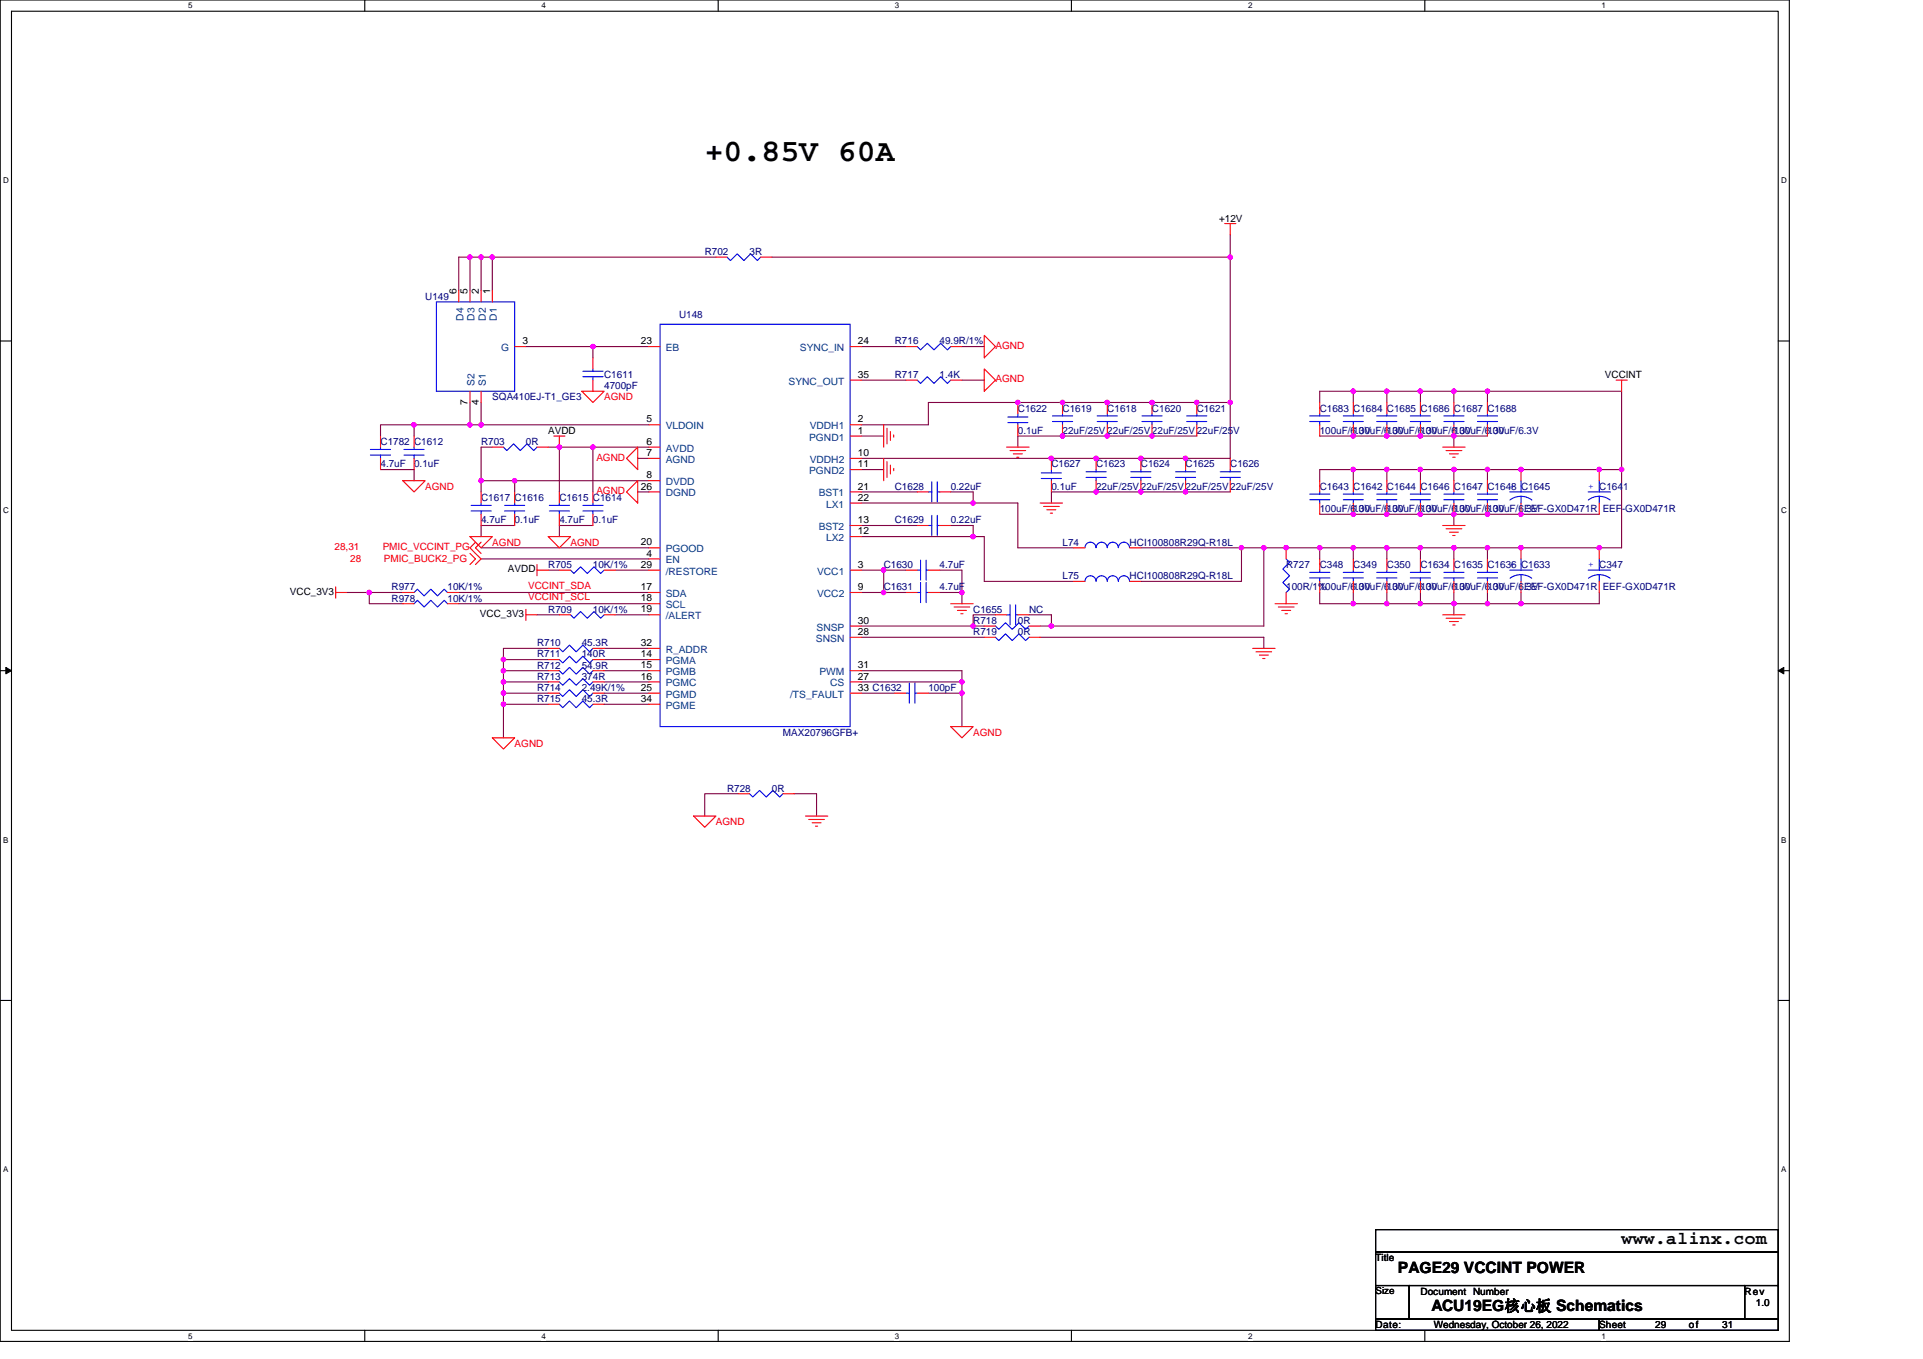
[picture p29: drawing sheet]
<svg xmlns="http://www.w3.org/2000/svg" width="297mm" height="210mm" viewBox="0 0 297 210" stroke-linecap="round" stroke-linejoin="round" font-family="sans-serif">
<defs><g id="words">
<text font-size="4.9" x="108.9" y="24.8">+0.85V 60A</text>
<text font-size="2.8" x="250.5" y="192.3">www.alinx.com</text>
<g font-size="2.4">
<text x="215.9" y="196.7">PAGE29 VCCINT POWER</text>
<text x="221.1" y="202.6">ACU19EG核心板 Schematics</text>
</g>
<g font-size="1.5">
<text x="188.3" y="34.2">+12V</text>
<text x="70.5" y="45.4" transform="rotate(-90 70.5 45.4)">6</text>
<text x="72.2" y="45.4" transform="rotate(-90 72.2 45.4)">5</text>
<text x="74" y="45.4" transform="rotate(-90 74 45.4)">2</text>
<text x="75.7" y="45.4" transform="rotate(-90 75.7 45.4)">1</text>
<text x="80.7" y="53.2">3</text>
<text x="99" y="53.2">23</text>
<text x="132.5" y="53.2">24</text>
<text x="132.5" y="58.4">35</text>
<text x="247.9" y="58.4">VCCINT</text>
<text x="72.2" y="62.5" transform="rotate(-90 72.2 62.5)">7</text>
<text x="74" y="62.5" transform="rotate(-90 74 62.5)">4</text>
<text x="99.9" y="65.3">5</text>
<text x="132.5" y="65.3">2</text>
<text x="84.7" y="67">AVDD</text>
<text x="99.9" y="68.7">6</text>
<text x="99.9" y="70.5">7</text>
<text x="132.5" y="67">1</text>
<text x="132.5" y="70.5">10</text>
<text x="99" y="75.6">26</text>
<text x="99.9" y="73.9">8</text>
<text x="132.5" y="77.4">22</text>
<text x="132.5" y="72.2">11</text>
<text x="132.5" y="75.6">21</text>
<text x="132.5" y="82.6">12</text>
<text x="132.5" y="80.8">13</text>
<text x="78.5" y="88.5">AVDD</text>
<text x="99" y="84.3">20</text>
<text x="99" y="87.7">29</text>
<text x="99.9" y="86">4</text>
<text x="132.5" y="87.7">3</text>
<text x="44.8" y="91.9">VCC_3V3</text>
<text x="74.1" y="95.4">VCC_3V3</text>
<text x="99" y="91.2">17</text>
<text x="99" y="92.9">18</text>
<text x="99" y="94.6">19</text>
<text x="132.5" y="91.2">9</text>
<text x="99" y="99.8">32</text>
<text x="99" y="101.6">14</text>
<text x="132.5" y="98.1">28</text>
<text x="132.5" y="96.4">30</text>
<text x="99" y="103.3">15</text>
<text x="99" y="105">16</text>
<text x="99" y="106.7">25</text>
<text x="132.5" y="105">27</text>
<text x="132.5" y="103.3">31</text>
<text x="132.5" y="106.7">33 C1632</text>
<text x="99" y="108.5">34</text>
<text x="212.5" y="194.9">Title</text>
<text x="212.5" y="200">Size</text>
<text x="219.4" y="200">Document Number</text>
<text x="269.5" y="200">Rev</text>
<text x="271.2" y="201.8">1.0</text>
<text x="212.5" y="205.2">Date:</text>
<text x="221.5" y="205.2">Wednesday, October 26, 2022</text>
<text x="247" y="205.2">Sheet</text>
<text x="255.7" y="205.2">29</text>
<text x="260.9" y="205.2">of</text>
<text x="266" y="205.2">31</text>
</g>
<g font-size="1.5" fill="#000080">
<text x="108.9" y="39.4">R702</text>
<text x="115.8" y="39.4">3R</text>
<text x="65.7" y="46.3">U149</text>
<text x="104.9" y="49.1">U148</text>
<text x="138.2" y="53.2">R716</text>
<text x="145.1" y="53.2">49.9R/1%</text>
<text x="93.3" y="58.4">C1611</text>
<text x="138.2" y="58.4">R717</text>
<text x="145.1" y="58.4">1.4K</text>
<text x="76" y="61.8">SQA410EJ-T1_GE3</text>
<text x="93.3" y="60.1">4700pF</text>
<text x="157.2" y="63.6">C1622</text>
<text x="164.1" y="63.6">C1619</text>
<text x="171" y="63.6">C1618</text>
<text x="177.9" y="63.6">C1620</text>
<text x="184.9" y="63.6">C1621</text>
<text x="203.9" y="63.6">C1683 C1684 C1685 C1686 C1687 C1688</text>
<text x="58.8" y="68.8">C1782 C1612</text>
<text x="74.3" y="68.8">R703</text>
<text x="81.2" y="68.8">0R</text>
<text x="157.2" y="67">0.1uF</text>
<text x="164.1" y="67">22uF/25V 22uF/25V22uF/25V 22uF/25V</text>
<text x="203.9" y="67">100uF/6.3V</text>
<text x="209" y="67">100uF/6.3V</text>
<text x="214.2" y="67">100uF/6.3V</text>
<text x="219.4" y="67">100uF/6.3V</text>
<text x="224.6" y="67">100uF/6.3V</text>
<text x="229.8" y="67">100uF/6.3V</text>
<text x="58.8" y="72.2">4.7uF</text>
<text x="64" y="72.2">0.1uF</text>
<text x="74.3" y="77.4">C1617 C1616</text>
<text x="86.4" y="77.4">C1615 C1614</text>
<text x="138.2" y="75.7">C1628</text>
<text x="146.8" y="75.7">0.22uF</text>
<text x="162.4" y="72.2">C1627</text>
<text x="162.4" y="75.7">0.1uF</text>
<text x="169.3" y="72.2">C1623</text>
<text x="169.3" y="75.7">22uF/25V 22uF/25V22uF/25V22uF/25V</text>
<text x="176.2" y="72.2">C1624</text>
<text x="183.1" y="72.2">C1625</text>
<text x="190" y="72.2">C1626</text>
<text x="203.9" y="75.7">C1643 C1642 C1644 C1646 C1647 C1648 C1645</text>
<text x="74.3" y="80.9">4.7uF</text>
<text x="79.5" y="80.9">0.1uF</text>
<text x="86.4" y="80.9">4.7uF</text>
<text x="91.6" y="80.9">0.1uF</text>
<text x="138.2" y="80.9">C1629</text>
<text x="146.8" y="80.9">0.22uF</text>
<text x="203.9" y="79.1">100uF/6.3V</text>
<text x="209" y="79.1">100uF/6.3V</text>
<text x="214.2" y="79.1">100uF/6.3V</text>
<text x="219.4" y="79.1">100uF/6.3V</text>
<text x="224.6" y="79.1">100uF/6.3V</text>
<text x="229.8" y="79.1">100uF/6.3V</text>
<text x="235.5" y="79.1">EEF-GX0D471R EEF-GX0D471R</text>
<text x="84.7" y="87.8">R705</text>
<text x="91.6" y="87.8">10K/1%</text>
<text x="136.5" y="87.8">C1630</text>
<text x="145.1" y="87.8">4.7uF</text>
<text x="164.1" y="84.3">L74</text>
<text x="164.1" y="89.5">L75</text>
<text x="174.5" y="84.3">HCI100808R29Q-R18L</text>
<text x="174.5" y="89.5">HCI100808R29Q-R18L</text>
<text x="198.7" y="87.8">R727</text>
<text x="203.9" y="87.8">C348</text>
<text x="209" y="87.8">C349</text>
<text x="214.2" y="87.8">C350</text>
<text x="219.4" y="87.8">C1634 C1635 C1636 C1633</text>
<text x="60.5" y="91.2">R977</text>
<text x="60.5" y="92.9">R978</text>
<text x="69.1" y="91.2">10K/1%</text>
<text x="69.1" y="92.9">10K/1%</text>
<text x="84.7" y="94.7">R709</text>
<text x="91.6" y="94.7">10K/1%</text>
<text x="136.5" y="91.2">C1631</text>
<text x="145.1" y="91.2">4.7uF</text>
<text x="150.3" y="94.7">C1655</text>
<text x="159" y="94.7">NC</text>
<text x="198.7" y="91.2">100R/1%</text>
<text x="203.9" y="91.2">100uF/6.3V</text>
<text x="209" y="91.2">100uF/6.3V</text>
<text x="214.2" y="91.2">100uF/6.3V</text>
<text x="219.4" y="91.2">100uF/6.3V</text>
<text x="224.6" y="91.2">100uF/6.3V</text>
<text x="229.8" y="91.2">100uF/6.3V</text>
<text x="235.5" y="91.2">EEF-GX0D471R EEF-GX0D471R</text>
<text x="82.9" y="99.9">R710</text>
<text x="82.9" y="101.6">R711</text>
<text x="89.9" y="99.9">45.3R</text>
<text x="89.9" y="101.6">140R</text>
<text x="150.3" y="98.1">R719</text>
<text x="150.3" y="96.4">R718</text>
<text x="157.2" y="98.1">0R</text>
<text x="157.2" y="96.4">0R</text>
<text x="82.9" y="106.8">R714</text>
<text x="82.9" y="103.3">R712</text>
<text x="82.9" y="105">R713</text>
<text x="89.9" y="106.8">2.49K/1%</text>
<text x="89.9" y="103.3">54.9R</text>
<text x="89.9" y="105">374R</text>
<text x="143.4" y="106.8">100pF</text>
<text x="82.9" y="108.5">R715</text>
<text x="89.9" y="108.5">45.3R</text>
<text x="120.9" y="113.7">MAX20796GFB+</text>
<text x="112.3" y="122.3">R728</text>
<text x="119.2" y="122.3">0R</text>
</g>
<g font-size="1.5" fill="#004080">
<text x="71.6" y="49.6" transform="rotate(-90 71.6 49.6)">D4</text>
<text x="73.3" y="49.6" transform="rotate(-90 73.3 49.6)">D3</text>
<text x="75" y="49.6" transform="rotate(-90 75 49.6)">D2</text>
<text x="76.8" y="49.6" transform="rotate(-90 76.8 49.6)">D1</text>
<text x="73.3" y="59.6" transform="rotate(-90 73.3 59.6)">S2</text>
<text x="75" y="59.6" transform="rotate(-90 75 59.6)">S1</text>
<text x="77.4" y="54.3">G</text>
<text x="102.8" y="54.3">EB</text>
<text x="121.8" y="59.4">SYNC_OUT</text>
<text x="123.6" y="54.3">SYNC_IN</text>
<text x="102.8" y="66.3">VLDOIN</text>
<text x="102.8" y="69.8">AVDD</text>
<text x="102.8" y="71.5">AGND</text>
<text x="125" y="68.1">PGND1</text>
<text x="125.1" y="66.3">VDDH1</text>
<text x="125.1" y="71.5">VDDH2</text>
<text x="102.8" y="75">DVDD</text>
<text x="102.8" y="76.7">DGND</text>
<text x="125" y="73.3">PGND2</text>
<text x="126.5" y="76.7">BST1</text>
<text x="126.5" y="81.9">BST2</text>
<text x="127.6" y="78.4">LX1</text>
<text x="127.6" y="83.6">LX2</text>
<text x="102.8" y="85.3">PGOOD</text>
<text x="102.8" y="87.1">EN</text>
<text x="102.8" y="88.8">/RESTORE</text>
<text x="126.2" y="88.8">VCC1</text>
<text x="102.8" y="92.2">SDA</text>
<text x="102.8" y="94">SCL</text>
<text x="102.8" y="95.7">/ALERT</text>
<text x="126.2" y="92.2">VCC2</text>
<text x="102.8" y="100.9">R_ADDR</text>
<text x="126" y="99.2">SNSN</text>
<text x="126.1" y="97.4">SNSP</text>
<text x="102.8" y="102.6">PGMA</text>
<text x="102.8" y="104.3">PGMB</text>
<text x="102.8" y="106.1">PGMC</text>
<text x="102.8" y="107.8">PGMD</text>
<text x="122" y="107.8">/TS_FAULT</text>
<text x="126.6" y="104.3">PWM</text>
<text x="128.2" y="106.1">CS</text>
<text x="102.8" y="109.5">PGME</text>
</g>
<g font-size="1.5" fill="#f00">
<text x="153.8" y="53.9">AGND</text>
<text x="153.8" y="59.1">AGND</text>
<text x="93.3" y="61.8">AGND</text>
<text x="92.1" y="71.2">AGND</text>
<text x="65.7" y="75.7">AGND</text>
<text x="92.1" y="76.4">AGND</text>
<text x="51.7" y="85">28,31</text>
<text x="54.1" y="86.9">28</text>
<text x="59.1" y="85">PMIC_VCCINT_PG</text>
<text x="59.3" y="86.9">PMIC_BUCK2_PG</text>
<text x="76" y="84.3">AGND</text>
<text x="88.1" y="84.3">AGND</text>
<text x="81.6" y="91">VCCINT_SDA</text>
<text x="81.6" y="92.7">VCCINT_SCL</text>
<text x="150.3" y="113.7">AGND</text>
<text x="79.5" y="115.4">AGND</text>
<text x="110.6" y="127.5">AGND</text>
</g>
<g font-size="1.4" fill="#00f">
<text x="233.2" y="75.6">+</text>
<text x="245.3" y="75.6">+ C1641</text>
<text x="233.2" y="87.7">+</text>
<text x="245.3" y="87.7">+ C347</text>
</g>
<g font-size="1.2">
<text x="29.1" y="1.3">5</text>
<text x="83.6" y="1.3">4</text>
<text x="138.2" y="1.3">3</text>
<text x="192.8" y="1.3">2</text>
<text x="247.4" y="1.3">1</text>
<text x=".5" y="28.3">D</text>
<text x="275.1" y="28.3">D</text>
<text x=".5" y="79.2">C</text>
<text x="275.1" y="79.2">C</text>
<text x=".5" y="130.2">B</text>
<text x="275.1" y="130.2">B</text>
<text x=".5" y="181.1">A</text>
<text x="275.1" y="181.1">A</text>
<text x="29.1" y="206.8">5</text>
<text x="83.6" y="206.8">4</text>
<text x="138.2" y="206.8">3</text>
<text x="192.8" y="206.8">2</text>
<text x="247.4" y="206.8">1</text>
</g>
</g></defs>
<path d="M0 0h276.4v207.3h-276.4zM1.8 1.7h272.9v203.8h-272.9z" fill="none" stroke="#000" stroke-width=".17"/>
<g fill="#fff">
<path d="M29.1 .2h.6v1.4h-.6z"/>
<path d="M29.1 205.7h.6v1.4h-.6z"/>
</g>
<path d="M56.3 0v1.7M56.3 205.5v1.8" fill="none" stroke="#000" stroke-width=".17"/>
<g fill="#fff">
<path d="M83.6 .2h.7v1.4h-.7z"/>
<path d="M83.6 205.7h.7v1.4h-.7z"/>
</g>
<path d="M110.9 0v1.7M110.9 205.5v1.8" fill="none" stroke="#000" stroke-width=".17"/>
<g fill="#fff">
<path d="M138.2 .2h.7v1.4h-.7z"/>
<path d="M138.2 205.7h.7v1.4h-.7z"/>
</g>
<path d="M165.5 0v1.7M165.5 205.5v1.8" fill="none" stroke="#000" stroke-width=".17"/>
<g fill="#fff">
<path d="M192.8 .2h.6v1.4h-.6z"/>
<path d="M192.8 205.7h.6v1.4h-.6z"/>
</g>
<path d="M220.1 0v1.7M220.1 205.5v1.8" fill="none" stroke="#000" stroke-width=".17"/>
<g fill="#fff">
<path d="M247.4 .2h.6v1.4h-.6z"/>
<path d="M247.4 205.7h.6v1.4h-.6z"/>
<path d="M.5 27.2h.8v1.4h-.8z"/>
<path d="M275.1 27.2h.9v1.4h-.9z"/>
<path d="M.5 78.1h.8v1.4h-.8z"/>
<path d="M275.1 78.1h.9v1.4h-.9z"/>
</g>
<path d="M0 52.7h1.8M274.7 52.7h1.7" fill="none" stroke="#000" stroke-width=".17"/>
<g fill="#fff">
<path d="M.5 129.1h.8v1.4h-.8z"/>
<path d="M275.1 129.1h.8v1.4h-.8z"/>
</g>
<path d="M0 103.6h1.8M274.7 103.6h1.7" fill="none" stroke="#000" stroke-width=".17"/>
<path d="M.9 103.1l.9 .5-.9 .5zM274.7 103.6l.8-.5v1z" fill="#000" stroke="#000" stroke-width=".15"/>
<g fill="#fff">
<path d="M.5 180h.8v1.4h-.8z"/>
<path d="M275.1 180h.8v1.4h-.8z"/>
</g>
<path d="M0 154.6h1.8M274.7 154.6h1.7M212.5 190h62.2v3.5h-62.2zM212.5 193.5h62.2v5.1h-62.2zM212.5 198.6h5.2v5.2h-5.2zM217.7 198.6h51.8v5.2h-51.8zM269.5 198.6h5.2v5.2h-5.2zM212.5 203.8h34.5v1.7h-34.5zM247 203.8h27.7v1.7h-27.7z" fill="none" stroke="#000" stroke-width=".17"/>
<g fill="none" stroke="#800040" stroke-width=".17">
<path d="M72.6 39.7h-1.7v5.2M72.6 39.7v5.2M72.6 39.7h1.7M74.3 39.7h1.7M74.3 39.7v5.2M76 39.7v5.2M76 39.7h34.6M119.2 39.7h70.8M190 36.3v3.4M190 39.7v22.5M81.2 53.6h10.4M91.6 53.6v1.7"/>
<path d="M91.6 53.6h8.6M133.1 53.6h6.9M133.1 58.7h6.9M148.6 53.6h3.4M148.6 58.7h3.4M58.8 72.6h5.2v1.7M64 65.6h8.6M64 65.6v1.8M64 65.6h-5.2v1.8M72.6 62.2v3.4M72.6 65.6h1.7M74.3 74.3h5.2"/>
<path d="M74.3 62.2v3.4M74.3 74.3v1.7M74.3 65.6h25.9M76 69.1h-1.7v5.2M79.5 74.3v1.7M79.5 74.3h20.7M84.7 69.1h1.7M86.4 69.1h5.2M86.4 69.1v6.9M91.6 69.1v6.9M91.6 69.1h8.6M98.5 70.8h1.7"/>
<path d="M98.5 76h1.7M133.1 67.4h3.4M133.1 72.6h3.4M133.1 76h8.6M133.1 77.7h17.2M146.9 76h3.4v1.7M150.3 77.7h6.9v6.9h8.7M184.9 67.4h-27.7v1.7M190 62.2h-46.6v3.4h-10.3M190 62.2v8.6h-56.9M190 76h-27.6v1.7M203.9 67.4h20.7"/>
<path d="M203.9 79.5h20.7M209 60.5h-5.1v1.7M209 72.6h-5.1v1.7M209 72.6v1.7M209 72.6h5.2M214.2 72.6v1.7M214.2 72.6h5.2M214.2 60.5h-5.2v1.7M219.4 72.6v1.7M219.4 72.6h5.2M219.4 60.5h-5.2v1.7M224.6 60.5h-5.2v1.7"/>
<path d="M224.6 72.6v1.7M224.6 79.5v1.7M224.6 67.4h5.2M224.6 67.4v1.7M224.6 72.6h5.2M224.6 79.5h22.4M229.8 60.5h-5.2v1.7M229.8 62.2v-1.7h20.7v12.1M229.8 72.6v1.7M229.8 72.6h20.7M250.5 72.6v12h-20.7M53.6 91.5h3.4"/>
<path d="M57 91.5v1.8h5.2M57 91.5h5.2M70.9 91.5h29.3M70.9 93.3h29.3M74.3 84.6h25.9M74.3 86.4h25.9M79.5 81.2h-5.2v1.7M82.9 95h3.5M84.7 88.1h1.7M91.6 81.2h-5.2v1.7M95 88.1h5.2M95 95h5.2"/>
<path d="M133.1 82.9h17.2M133.1 88.1h3.4M133.1 91.5h3.4M133.1 96.7h17.2M133.1 98.5h18.9M133.1 81.2h8.6M136.5 88.1h3.5M136.5 91.5h3.5M136.5 88.1v3.4M145.1 88.1h3.5v3.4M145.1 91.5h3.5M146.9 81.2h3.4v1.7"/>
<path d="M148.6 91.5v1.8M150.3 82.9h1.7v6.9h13.9M153.8 95h-3.5v1.7h1.7M159 95h3.4v1.7M160.7 96.7h1.7M160.7 98.5h34.5v1.7M176.2 84.6h15.6M191.8 84.6v5.2h-15.6M191.8 84.6h3.4M203.9 91.5v1.8h5.1M203.9 84.6h5.1M203.9 84.6v1.8"/>
<path d="M203.9 84.6h-8.7v12.1h-32.8M209 84.6v1.8M209 84.6h5.2M209 91.5v1.8M209 93.3h5.2M214.2 84.6v1.8M214.2 84.6h5.2M214.2 91.5v1.8M214.2 93.3h5.2M219.4 84.6v1.8M219.4 91.5v1.8M219.4 84.6h5.2"/>
<path d="M219.4 93.3h5.2M224.6 93.3v1.7M224.6 84.6v1.8M224.6 91.5v1.8M224.6 93.3h5.2M224.6 84.6h5.2M229.8 84.6v1.8M229.8 91.5v1.8M229.8 93.3h5.1M234.9 91.5v1.8M247 91.5v1.8h-12.1M77.8 108.8h6.9"/>
<path d="M77.8 107.1h6.9M77.8 105.4h6.9M77.8 103.6h6.9M77.8 101.9h6.9M77.8 108.8v5.2M77.8 107.1v1.7M77.8 105.4v1.7M77.8 103.6v1.8M77.8 101.9v1.7M84.7 100.2h-6.9v1.7M93.3 100.2h6.9M93.3 101.9h6.9"/>
<path d="M93.3 103.6h6.9M93.3 105.4h6.9M93.3 107.1h6.9M93.3 108.8h6.9M133.1 107.1h5.1M133.1 105.4h15.5M133.1 103.6h15.5v1.8M143.4 107.1h5.2M148.6 107.1v5.2M148.6 105.4v1.7M114 122.6h-5.1v3.5M122.7 122.6h3.4v3.5"/>
</g>
<g fill="#f0f" stroke="#f0f" stroke-width=".17">
<circle cx="91.6" cy="53.5" r=".33"/>
<circle cx="72.6" cy="65.6" r=".34"/>
<circle cx="63.9" cy="65.6" r=".34"/>
<circle cx="190" cy="39.7" r=".34"/>
<circle cx="74.3" cy="39.7" r=".34"/>
<circle cx="72.6" cy="39.7" r=".34"/>
<circle cx="76" cy="39.7" r=".34"/>
<circle cx="74.3" cy="65.6" r=".34"/>
<circle cx="86.4" cy="69.1" r=".34"/>
<circle cx="79.5" cy="74.3" r=".34"/>
<circle cx="74.3" cy="74.3" r=".34"/>
<circle cx="91.6" cy="69.1" r=".34"/>
<circle cx="77.8" cy="108.8" r=".34"/>
<circle cx="77.8" cy="107.1" r=".34"/>
<circle cx="77.8" cy="105.4" r=".33"/>
<circle cx="77.8" cy="103.6" r=".34"/>
<circle cx="77.8" cy="101.9" r=".34"/>
<circle cx="164.1" cy="67.3" r=".34"/>
<circle cx="177.9" cy="67.3" r=".34"/>
<circle cx="171" cy="67.3" r=".34"/>
<circle cx="164.1" cy="62.2" r=".33"/>
<circle cx="157.2" cy="62.2" r=".33"/>
<circle cx="177.9" cy="62.2" r=".33"/>
<circle cx="171" cy="62.2" r=".33"/>
<circle cx="184.8" cy="62.2" r=".33"/>
<circle cx="176.2" cy="76" r=".34"/>
<circle cx="169.3" cy="76" r=".34"/>
<circle cx="183.1" cy="76" r=".34"/>
<circle cx="176.2" cy="70.8" r=".33"/>
<circle cx="169.3" cy="70.8" r=".33"/>
<circle cx="183.1" cy="70.8" r=".33"/>
<circle cx="162.4" cy="70.8" r=".33"/>
<circle cx="150.3" cy="77.7" r=".34"/>
<circle cx="150.3" cy="82.9" r=".34"/>
<circle cx="191.7" cy="84.6" r=".34"/>
<circle cx="136.5" cy="88.1" r=".33"/>
<circle cx="136.5" cy="91.5" r=".34"/>
<circle cx="148.6" cy="91.5" r=".34"/>
<circle cx="148.6" cy="105.4" r=".33"/>
<circle cx="148.6" cy="107.1" r=".34"/>
<circle cx="150.3" cy="96.7" r=".33"/>
<circle cx="247" cy="84.6" r=".34"/>
<circle cx="234.9" cy="84.6" r=".34"/>
<circle cx="214.2" cy="93.3" r=".34"/>
<circle cx="214.2" cy="84.6" r=".34"/>
<circle cx="209" cy="84.6" r=".34"/>
<circle cx="203.9" cy="84.6" r=".34"/>
<circle cx="209" cy="93.3" r=".34"/>
<circle cx="229.8" cy="93.3" r=".34"/>
<circle cx="219.4" cy="84.6" r=".34"/>
<circle cx="219.4" cy="93.3" r=".34"/>
<circle cx="224.6" cy="93.3" r=".34"/>
<circle cx="229.8" cy="84.6" r=".34"/>
<circle cx="224.6" cy="84.6" r=".34"/>
<circle cx="234.9" cy="93.3" r=".34"/>
<circle cx="195.2" cy="84.6" r=".34"/>
<circle cx="198.7" cy="84.6" r=".34"/>
<circle cx="209" cy="72.5" r=".34"/>
<circle cx="247" cy="72.5" r=".34"/>
<circle cx="234.9" cy="72.5" r=".34"/>
<circle cx="224.6" cy="72.5" r=".34"/>
<circle cx="229.8" cy="72.5" r=".34"/>
<circle cx="219.4" cy="72.5" r=".34"/>
<circle cx="214.2" cy="72.5" r=".34"/>
<circle cx="209" cy="79.4" r=".33"/>
<circle cx="214.2" cy="79.4" r=".33"/>
<circle cx="224.6" cy="79.4" r=".33"/>
<circle cx="219.4" cy="79.4" r=".33"/>
<circle cx="229.8" cy="79.4" r=".33"/>
<circle cx="234.9" cy="79.4" r=".33"/>
<circle cx="250.5" cy="72.5" r=".34"/>
<circle cx="190" cy="62.2" r=".33"/>
<circle cx="162.4" cy="96.7" r=".33"/>
<circle cx="209" cy="60.4" r=".34"/>
<circle cx="214.2" cy="60.4" r=".34"/>
<circle cx="219.4" cy="60.4" r=".34"/>
<circle cx="224.6" cy="60.4" r=".34"/>
<circle cx="229.8" cy="60.4" r=".34"/>
<circle cx="209" cy="67.3" r=".34"/>
<circle cx="214.2" cy="67.3" r=".34"/>
<circle cx="219.4" cy="67.3" r=".34"/>
<circle cx="224.6" cy="67.3" r=".34"/>
<circle cx="57" cy="91.5" r=".34"/>
</g>
<g fill="none" stroke="#f00" stroke-width=".17">
<path d="M110.6 39.7h1.7M117.5 39.7h1.7M189.2 34.5h1.7M190 34.5v1.8M70.9 44.9v1.8M72.6 44.9v1.8M74.3 44.9v1.8M76 44.9v1.8M79.5 53.6h1.7M91.6 55.3v1.7M91.6 58.7v1.8M100.2 53.6h1.8"/>
<path d="M131.3 53.6h1.8M131.3 58.7h1.8M140 58.7h1.7M140 53.6h1.7M146.9 58.7h1.7M146.9 53.6h1.7M152 51.8l1.8 1.8-1.8 1.7zM152 57l1.8 1.7-1.8 1.8zM249.6 58.7h1.8M250.5 58.7v1.8M58.8 67.4v1.7M58.8 70.8v1.8"/>
<path d="M62.2 74.3h3.5l-1.7 1.7zM64 67.4v1.7M64 70.8v1.8M72.6 60.5v1.7M74.3 60.5v1.7M74.3 76v1.7M74.3 79.5v1.7M76 69.1h1.8M79.5 76v1.7M79.5 79.5v1.7M82.9 69.1h1.8M85.6 67.4h1.7"/>
<path d="M86.4 67.4v1.7M86.4 76v1.7M86.4 79.5v1.7M89.9 60.5h3.4l-1.7 1.7zM91.6 76v1.7M91.6 79.5v1.7M96.8 76l1.7-1.7v3.4zM96.8 70.8l1.7-1.7v3.5zM100.2 65.6h1.8M100.2 69.1h1.8M100.2 70.8h1.8M100.2 74.3h1.8"/>
<path d="M100.2 76h1.8M131.3 65.6h1.8M131.3 67.4h1.8M131.3 70.8h1.8M131.3 72.6h1.8M131.3 76h1.8M131.3 77.7h1.8M136.5 65.6v3.5M136.5 70.8v3.5M137 66.2v2.4M137 71.3v2.5M137.5 66.7v1.4"/>
<path d="M137.5 71.9v1.3M138 67.2v.3M138 72.4v.3M141.7 76h1.7M145.1 76h1.8M155.5 69.1h3.5M156 69.6h2.4M156.5 70.1h1.4M157.1 70.7h.3M157.2 65.6v1.8M157.2 62.2v1.7M160.7 77.7h3.4"/>
<path d="M161.2 78.3h2.4M161.7 78.8h1.4M162.2 79.3h.4M162.4 74.3v1.7M162.4 70.8v1.8M164.1 62.2v1.7M164.1 65.6v1.8M169.3 70.8v1.8M169.3 74.3v1.7M171 62.2v1.7M171 65.6v1.8M176.2 70.8v1.8"/>
<path d="M176.2 74.3v1.7M177.9 62.2v1.7M177.9 65.6v1.8M183.1 70.8v1.8M183.1 74.3v1.7M184.9 62.2v1.7M184.9 65.6v1.8M190 70.8v1.8M190 74.3v1.7M203.9 74.3v1.7M203.9 77.7v1.8M203.9 62.2v1.7"/>
<path d="M203.9 65.6v1.8M209 74.3v1.7M209 77.7v1.8M209 62.2v1.7M209 65.6v1.8M214.2 74.3v1.7M214.2 77.7v1.8M214.2 62.2v1.7M214.2 65.6v1.8M219.4 74.3v1.7M219.4 77.7v1.8M219.4 62.2v1.7"/>
<path d="M219.4 65.6v1.8M222.9 69.1h3.4M223.4 69.6h2.4M223.9 70.1h1.4M224.4 70.7h.4M224.6 62.2v1.7M224.6 65.6v1.8M224.6 74.3v1.7M224.6 77.7v1.8M229.8 62.2v1.7M229.8 65.6v1.8M229.8 74.3v1.7"/>
<path d="M229.8 77.7v1.8M234.9 72.6v1.7M234.9 77.7v1.8M247 72.6v1.7M247 77.7v1.8M51.9 91.5h1.7M51.9 90.7v1.7M62.2 91.5h1.8M62.2 93.3h1.8M69.1 91.5h1.8M69.1 93.3h1.8M72.6 85.5l.8 .9-.8 .8"/>
<path d="M72.6 82.9h3.4l-1.7 1.7zM73.4 83.8l-.8 .8 1.7 1.8-.9 .8M74.3 83.8l-.9 .8 .9 .9M81.2 95h1.7M81.2 94.1v1.8M82.9 88.1h1.8M82.9 87.2v1.8M84.7 82.9h3.4l-1.7 1.7zM86.4 88.1h1.7M86.4 95h1.7M93.3 88.1h1.7M93.3 95h1.7"/>
<path d="M100.2 84.6h1.8M100.2 86.4h1.8M100.2 88.1h1.8M100.2 91.5h1.8M100.2 93.3h1.8M100.2 95h1.8M131.3 81.2h1.8M131.3 82.9h1.8M131.3 88.1h1.8M131.3 91.5h1.8M131.3 96.7h1.8M131.3 98.5h1.8"/>
<path d="M140 88.1h1.7M140 91.5h1.7M141.7 81.2h1.7M143.4 88.1h1.7M143.4 91.5h1.7M145.1 81.2h1.8M146.9 93.3h3.4M147.4 93.8h2.4M147.9 94.3h1.4M148.4 94.8h.4M152 98.5h1.8M152 96.7h1.8"/>
<path d="M153.8 95h1.7M157.2 95h1.8M159 98.5h1.7M159 96.7h1.7M165.9 84.6h1.7M165.9 89.8h1.7M174.5 84.6h1.7M174.5 89.8h1.7M197 93.3h3.4M197.5 93.8h2.4M198 94.3h1.4M198.5 94.8h.4"/>
<path d="M198.7 84.6v1.8M198.7 91.5v1.8M203.9 86.4v1.7M203.9 89.8v1.7M209 86.4v1.7M209 89.8v1.7M214.2 86.4v1.7M214.2 89.8v1.7M219.4 86.4v1.7M219.4 89.8v1.7M222.9 81.2h3.4M222.9 95h3.4"/>
<path d="M223.4 81.7h2.4M223.4 95.5h2.4M223.9 82.2h1.4M223.9 96h1.4M224.4 82.7h.4M224.4 96.6h.4M224.6 86.4v1.7M224.6 89.8v1.7M229.8 86.4v1.7M229.8 89.8v1.7M234.9 84.6v1.8M234.9 89.8v1.7"/>
<path d="M247 84.6v1.8M247 89.8v1.7M76 114h3.5l-1.7 1.7zM84.7 107.1h1.7M84.7 100.2h1.7M84.7 108.8h1.7M84.7 101.9h1.7M84.7 103.6h1.7M84.7 105.4h1.7M91.6 107.1h1.7M91.6 100.2h1.7M91.6 108.8h1.7"/>
<path d="M91.6 101.9h1.7M91.6 103.6h1.7M91.6 105.4h1.7M100.2 100.2h1.8M100.2 101.9h1.8M100.2 103.6h1.8M100.2 105.4h1.8M100.2 107.1h1.8M100.2 108.8h1.8M131.3 103.6h1.8M131.3 105.4h1.8M131.3 107.1h1.8"/>
<path d="M138.2 107.1h1.8M141.7 107.1h1.7M146.9 112.3h3.4l-1.7 1.7zM193.5 100.2h3.5M194 100.7h2.4M194.5 101.2h1.4M195 101.7h.4M107.1 126.1h3.5l-1.7 1.7zM114 122.6h1.8M120.9 122.6h1.8M124.4 126.1h3.5M124.9 126.6h2.4"/>
<path d="M125.5 127.1h1.3M126 127.7h.3"/>
</g>
<g fill="none" stroke="#00f" stroke-width=".17">
<path d="M112.3 39.7l.5 .6 1.1-1.1 1 1.1 1-1.1 1.1 1.1 .5-.6M67.4 46.7h12.1v13.8h-12.1zM90 58.2h3.2M90 57.4h3.2M91.6 57v.4M91.6 58.2v.5M102 50.1h29.3v62.2h-29.3zM141.7 58.7l.5 .5 1-1 1.1 1 1-1 1 1 .6-.5M141.7 53.6l.5 .5 1-1.1 1.1 1.1 1-1.1 1 1.1 .6-.5M57.2 70.3h3.1M57.2 69.4h3.1M58.8 69.1v.3"/>
<path d="M58.8 70.3v.5M62.4 70.3h3.1M62.4 69.4h3.1M64 69.1v.3M64 70.3v.5M72.8 79h3.1M72.8 78.1h3.1M74.3 77.7v.4M74.3 79v.5M77.8 69.1l.5 .5 1-1 1.1 1 1-1 1 1 .5-.5M78 79h3M78 78.1h3"/>
<path d="M79.5 77.7v.4M79.5 79v.5M84.9 79h3.1M84.9 78.1h3.1M86.4 77.7v.4M86.4 79v.5M90 79h3.2M90 78.1h3.2M91.6 77.7v.4M91.6 79v.5M143.4 76h.5M143.9 74.4v3.2"/>
<path d="M143.9 79.6v3.1M144.8 74.4v3.2M144.8 79.6v3.1M144.8 76h.3M155.7 64.4h3.1M155.7 65.3h3.1M157.2 65.3v.3M157.2 63.9v.5M160.8 73.1h3.2M160.8 73.9h3.2M162.4 73.9v.4M162.4 72.6v.5"/>
<path d="M162.6 65.1h3.1M162.6 64.3h3.1M164.1 63.9v.4M164.1 65.1v.5M167.8 73.8h3.1M167.8 72.9h3.1M169.3 72.6v.3M169.3 73.8v.5M169.5 65.1h3.1M169.5 64.3h3.1M171 63.9v.4M171 65.1v.5"/>
<path d="M174.7 73.8h3.1M174.7 72.9h3.1M176.2 72.6v.3M176.2 73.8v.5M176.4 65.1h3.1M176.4 64.3h3.1M177.9 63.9v.4M177.9 65.1v.5M181.6 73.8h3.1M181.6 72.9h3.1M183.1 72.6v.3M183.1 73.8v.5"/>
<path d="M183.3 65.1h3.1M183.3 64.3h3.1M184.9 63.9v.4M184.9 65.1v.5M188.5 73.8h3.1M188.5 72.9h3.1M190 72.6v.3M190 73.8v.5M202.3 77.2h3.1M202.3 76.3h3.1M202.3 65.1h3.1M202.3 64.3h3.1"/>
<path d="M203.9 76v.3M203.9 77.2v.5M203.9 63.9v.4M203.9 65.1v.5M207.5 77.2h3.1M207.5 76.3h3.1M207.5 65.1h3.1M207.5 64.3h3.1M209 76v.3M209 77.2v.5M209 63.9v.4M209 65.1v.5"/>
<path d="M212.7 77.2h3.1M212.7 76.3h3.1M212.7 65.1h3.1M212.7 64.3h3.1M214.2 76v.3M214.2 77.2v.5M214.2 63.9v.4M214.2 65.1v.5M217.8 77.2h3.2M217.8 76.3h3.2M217.8 65.1h3.2M217.8 64.3h3.2"/>
<path d="M219.4 76v.3M219.4 77.2v.5M219.4 63.9v.4M219.4 65.1v.5M223 65.1h3.1M223 64.3h3.1M223 77.2h3.1M223 76.3h3.1M224.6 63.9v.4M224.6 65.1v.5M224.6 76v.3M224.6 77.2v.5"/>
<path d="M228.2 65.1h3.1M228.2 64.3h3.1M228.2 77.2h3.1M228.2 76.3h3.1M229.8 63.9v.4M229.8 65.1v.5M229.8 76v.3M229.8 77.2v.5M233.2 76h3.5M234.9 76.7l1.1 .2 .6 .4M234.9 76.7l-1 .2-.7 .4M234.9 76.7v1"/>
<path d="M234.9 74.3v1.7M245.3 76h3.5M247 76.7l1.1 .2 .6 .4M247 76.7l-1 .2-.7 .4M247 76.7v1M247 74.3v1.7M64 91.5l.5-.5 1 1.1 1-1.1 1.1 1.1 1-1.1 .5 .5M64 93.3l.5-.5 1 1 1-1 1.1 1 1-1 .5 .5M88.1 88.1l.5 .5 1.1-1 1 1 1.1-1 1 1 .5-.5M88.1 95l.5 .5 1.1-1 1 1 1.1-1 1 1 .5-.5M141.7 88.1h.5M141.7 91.5h.5"/>
<path d="M142.2 86.6v3M142.2 90v3.1M143.1 86.6v3M143.1 90v3.1M143.1 88.1h.3M143.1 91.5h.3M143.4 81.2h.5M144.8 81.2h.3M153.8 98.5l.5 .5 1-1.1 1.1 1.1 1-1.1 1 1.1 .6-.5M153.8 96.7l.5 .5 1-1 1.1 1 1-1 1 1 .6-.5M155.5 95h.5M156 93.5v3.1"/>
<path d="M156.9 93.5v3.1M156.9 95h.3M172.7 84.6a.86 .86 0 0 0-.8-.8 .86 .86 0 0 0-.9 .8 .87 .87 0 0 0-.8-.8 .87 .87 0 0 0-.9 .8 .85 .85 0 0 0-.9-.8 .85 .85 0 0 0-.8 .8M172.7 89.8a.86 .86 0 0 0-.8-.8 .86 .86 0 0 0-.9 .8 .87 .87 0 0 0-.8-.8 .87 .87 0 0 0-.9 .8 .85 .85 0 0 0-.9-.8 .85 .85 0 0 0-.8 .8M174.5 84.6a.86 .86 0 0 0-.9-.8 .86 .86 0 0 0-.8 .8M174.5 89.8a.86 .86 0 0 0-.9-.8 .86 .86 0 0 0-.8 .8M198.7 86.4l.5 .5-1 1 1 1.1-1 1 1 1-.5 .5M202.3 89.3h3.1M202.3 88.4h3.1M203.9 88.1v.3M203.9 89.3v.5M207.5 89.3h3.1"/>
<path d="M207.5 88.4h3.1M209 88.1v.3M209 89.3v.5M212.7 89.3h3.1M212.7 88.4h3.1M214.2 88.1v.3M214.2 89.3v.5M217.8 89.3h3.2M217.8 88.4h3.2M219.4 88.1v.3M219.4 89.3v.5M223 89.3h3.1"/>
<path d="M223 88.4h3.1M224.6 88.1v.3M224.6 89.3v.5M228.2 89.3h3.1M228.2 88.4h3.1M229.8 88.1v.3M229.8 89.3v.5M233.2 88.1h3.5M234.9 88.8l1.1 .2 .6 .3M234.9 88.8l-1 .2-.6 .3M234.9 88.8v1M234.9 86.4v1.7"/>
<path d="M245.3 88.1h3.5M247 88.8l.7 .1 1 .4M247 88.8l-1 .2-.6 .3M247 88.8v1M247 86.4v1.7M86.4 107.1l.5 .5 1.1-1 1 1 1-1 1.1 1 .5-.5M86.4 100.2l.5 .5 1.1-1 1 1 1-1 1.1 1 .5-.5M86.4 108.8l.5 .5 1.1-1 1 1 1-1 1.1 1 .5-.5M86.4 101.9l.5 .5 1.1-1 1 1 1-1 1.1 1 .5-.5M86.4 103.6l.5 .6 1.1-1.1 1 1.1 1-1.1 1.1 1.1 .5-.6M86.4 105.4l.5 .5 1.1-1 1 1 1-1 1.1 1 .5-.5M140 107.1h.5"/>
<path d="M140.5 105.5v3.1M141.3 105.5v3.1M141.3 107.1h.4M115.8 122.6l.5 .5 1-1 1.1 1 1-1 1 1 .5-.5"/>
</g>
<use href="#words"/>
</svg>
